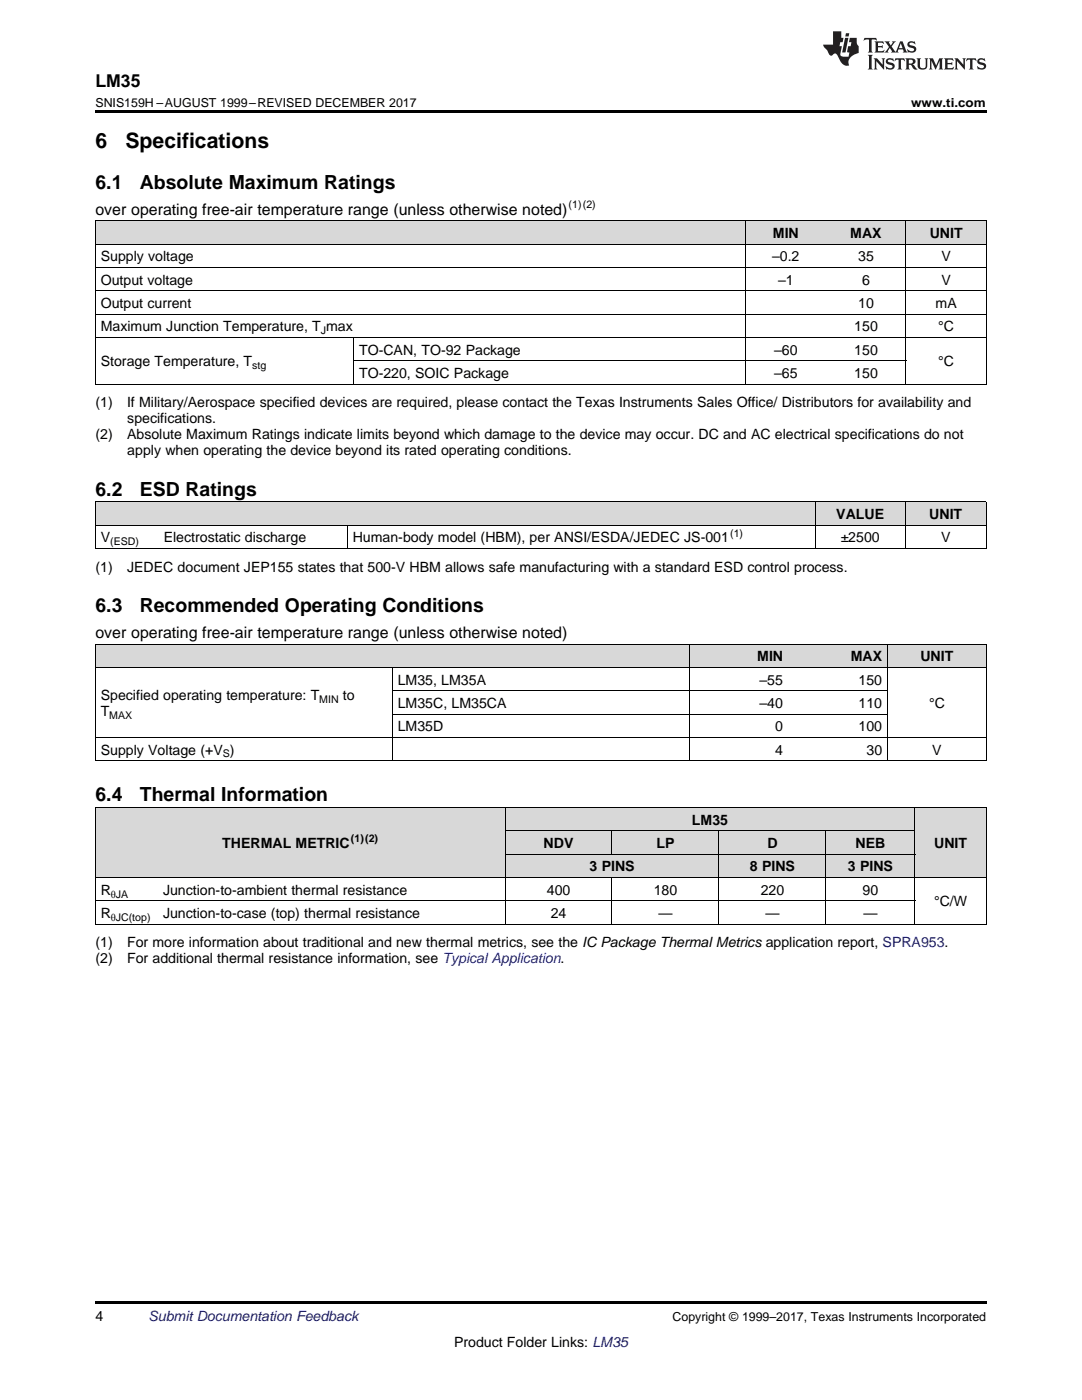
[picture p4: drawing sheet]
<svg xmlns="http://www.w3.org/2000/svg" width="216mm" height="279mm" viewBox="0 0 216 279" stroke-linecap="round" stroke-linejoin="round" font-family="sans-serif">
<defs><g id="words">
<g font-size="4.2">
<text x="19" y="29.6">6</text>
<text x="25" y="29.6">Specifications</text>
</g>
<g font-size="3.9">
<text x="19" y="37.7">6.1</text>
<text x="27.9" y="37.7">Absolute Maximum Ratings</text>
<text x="19" y="98.9">6.2</text>
<text x="27.9" y="98.9">ESD Ratings</text>
<text x="19" y="122.2">6.3</text>
<text x="27.9" y="122.2">Recommended Operating Conditions</text>
<text x="19" y="159.9">6.4</text>
<text x="27.9" y="159.9">Thermal Information</text>
</g>
<text font-size="3.5" x="19" y="17.3">LM35</text>
<g font-size="3.2">
<text x="19" y="42.9">over operating free-air temperature range (unless otherwise noted)</text>
<text x="19" y="127.3">over operating free-air temperature range (unless otherwise noted)</text>
</g>
<g font-size="2.8">
<text x="154.2" y="47.5">MIN</text>
<text x="169.7" y="47.5">MAX</text>
<text x="185.5" y="47.5">UNIT</text>
<text x="20.1" y="52.2">Supply voltage</text>
<text x="154.1" y="52.2">–0.2</text>
<text x="171.2" y="52.2">35</text>
<text x="187.9" y="52.2">V</text>
<text x="20.1" y="56.8">Output voltage</text>
<text x="155.3" y="56.8">–1</text>
<text x="172" y="56.8">6</text>
<text x="187.9" y="56.8">V</text>
<text x="20.1" y="61.5">Output current</text>
<text x="171.2" y="61.5">10</text>
<text x="186.7" y="61.5">mA</text>
<text x="20.1" y="66.1">Maximum Junction Temperature, T max</text>
<text x="71.6" y="70.8">TO-CAN, TO-92 Package</text>
<text x="154.5" y="70.8">–60</text>
<text x="170.5" y="66.1">150</text>
<text x="170.5" y="70.8">150</text>
<text x="187.2" y="66.1">°C</text>
<text x="20.1" y="73.1">Storage Temperature, T</text>
<text x="71.6" y="75.5">TO-220, SOIC Package</text>
<text x="154.5" y="75.5">–65</text>
<text x="170.5" y="75.5">150</text>
<text x="187.2" y="73.1">°C</text>
<text x="19" y="81.3">(1)</text>
<text x="25.4" y="81.3">If Military/Aerospace specified devices are required, please contact the Texas Instruments Sales Office/ Distributors for availability and</text>
<text x="19" y="87.7">(2)</text>
<text x="25.4" y="87.7">Absolute Maximum Ratings indicate limits beyond which damage to the device may occur. DC and AC electrical specifications do not</text>
<text x="25.4" y="84.5">specifications.</text>
<text x="25.4" y="90.8">apply when operating the device beyond its rated operating conditions.</text>
<text x="166.9" y="103.6">VALUE</text>
<text x="185.4" y="103.6">UNIT</text>
<text x="20.1" y="108.2">V</text>
<text x="32.7" y="108.2">Electrostatic discharge</text>
<text x="70.4" y="108.2">Human-body model (HBM), per ANSI/ESDA/JEDEC JS-001</text>
<text x="167.7" y="108.2">±2500</text>
<text x="187.8" y="108.2">V</text>
<text x="19" y="114.1">(1)</text>
<text x="25.4" y="114.1">JEDEC document JEP155 states that 500-V HBM allows safe manufacturing with a standard ESD control process.</text>
<text x="151.1" y="132">MIN</text>
<text x="169.8" y="132">MAX</text>
<text x="183.7" y="132">UNIT</text>
<text x="79.4" y="136.6">LM35, LM35A</text>
<text x="151.6" y="136.6">–55</text>
<text x="171.3" y="136.6">150</text>
<text x="20.1" y="139.7">Specified operating temperature: T</text>
<text x="20.1" y="142.9">T</text>
<text x="68.4" y="139.7">to</text>
<text x="79.4" y="141.3">LM35C, LM35CA</text>
<text x="151.6" y="141.3">–40</text>
<text x="171.3" y="141.3">110</text>
<text x="185.4" y="141.3">°C</text>
<text x="79.4" y="145.9">LM35D</text>
<text x="154.7" y="145.9">0</text>
<text x="171.3" y="145.9">100</text>
<text x="20.1" y="150.6">Supply Voltage (+V )</text>
<text x="154.7" y="150.6">4</text>
<text x="172.9" y="150.6">30</text>
<text x="186" y="150.6">V</text>
<text x="138.1" y="164.6">LM35</text>
<text x="44.3" y="169.3">THERMAL METRIC</text>
<text x="108.5" y="169.3">NDV</text>
<text x="117.7" y="173.9">3 PINS</text>
<text x="131" y="169.3">LP</text>
<text x="149.6" y="173.9">8 PINS</text>
<text x="153.1" y="169.3">D</text>
<text x="169.2" y="173.9">3 PINS</text>
<text x="170.7" y="169.3">NEB</text>
<text x="186.4" y="169.3">UNIT</text>
<text x="20.1" y="178.6">R</text>
<text x="32.5" y="178.6">Junction-to-ambient thermal resistance</text>
<text x="109.1" y="178.6">400</text>
<text x="130.5" y="178.6">180</text>
<text x="151.8" y="178.6">220</text>
<text x="172.1" y="178.6">90</text>
<text x="20.1" y="183.2">R</text>
<text x="32.5" y="183.2">Junction-to-case (top) thermal resistance</text>
<text x="109.9" y="183.2">24</text>
<text x="131.4" y="183.2">—</text>
<text x="152.8" y="183.2">—</text>
<text x="172.3" y="183.2">—</text>
<text x="186.4" y="180.9">°C/W</text>
<text x="19" y="189.1">(1)</text>
<text x="25.4" y="189.1">For more information about traditional and new thermal metrics, see the IC Package Thermal Metrics application report, SPRA953.</text>
<text x="19" y="192.3">(2)</text>
<text x="25.4" y="192.3">For additional thermal resistance information, see Typical Application.</text>
<text x="19" y="263.6">4</text>
<text x="90.6" y="268.9">Product Folder Links: LM35</text>
</g>
<text font-size="2.8" fill="#0000c8" x="29.6" y="263.6">Submit Documentation Feedback</text>
<g font-size="2.5">
<text x="19" y="21.4">SNIS159H –AUGUST 1999–REVISED DECEMBER 2017</text>
<text x="181.8" y="21.4">www.ti.com</text>
<text x="134.2" y="263.6">Copyright © 1999–2017, Texas Instruments Incorporated</text>
</g>
<g font-size="2.1">
<text x="113.5" y="41.6">(1)(2)</text>
<text x="64" y="66.7">J</text>
<text x="50.3" y="73.7">stg</text>
<text x="145.7" y="107.1">(1)</text>
<text x="22" y="108.8">(ESD)</text>
<text x="21.8" y="143.4">MAX</text>
<text x="63.7" y="140.3">MIN</text>
<text x="44.4" y="151.2">S</text>
<text x="70" y="168.1">(1)(2)</text>
<text x="22.1" y="179.1">θJA</text>
<text x="22.1" y="183.8">θJC(top)</text>
</g>
</g></defs>
<g fill="#d8d8d8">
<path d="M19 161.2h12.5v14h-12.5z"/>
<path d="M31.5 161.2h69.3v14h-69.3z"/>
<path d="M182.6 161.2h14.2v14h-14.2z"/>
<path d="M100.8 170.5h21.4v4.7h-21.4z"/>
<path d="M122.2 170.5h21.3v4.7h-21.3z"/>
<path d="M143.5 170.5h21.3v4.7h-21.3z"/>
<path d="M164.8 170.5h17.8v4.7h-17.8z"/>
<path d="M100.8 165.9h21.4v4.6h-21.4z"/>
<path d="M122.2 165.9h21.3v4.6h-21.3z"/>
<path d="M143.5 165.9h21.3v4.6h-21.3z"/>
<path d="M164.8 165.9h17.8v4.6h-17.8z"/>
<path d="M100.8 161.2h21.4v4.7h-21.4z"/>
<path d="M122.2 161.2h21.3v4.7h-21.3z"/>
<path d="M143.5 161.2h21.3v4.7h-21.3z"/>
<path d="M164.8 161.2h17.8v4.7h-17.8z"/>
<path d="M19 128.6h59.3v4.6h-59.3z"/>
<path d="M78.3 128.6h59.3v4.6h-59.3z"/>
<path d="M137.6 128.6h19.7v4.6h-19.7z"/>
<path d="M157.3 128.6h19.8v4.6h-19.8z"/>
<path d="M177.1 128.6h19.7v4.6h-19.7z"/>
<path d="M19 100.2h12.6v4.6h-12.6z"/>
<path d="M31.6 100.2h37.7v4.6h-37.7z"/>
<path d="M69.3 100.2h93.4v4.6h-93.4z"/>
<path d="M162.7 100.2h18v4.6h-18z"/>
<path d="M180.7 100.2h16.1v4.6h-16.1z"/>
<path d="M19 44.1h42.7v4.7h-42.7z"/>
<path d="M61.7 44.1h8.9v4.7h-8.9z"/>
<path d="M70.6 44.1h78.2v4.7h-78.2z"/>
<path d="M148.8 44.1h16v4.7h-16z"/>
<path d="M164.8 44.1h16v4.7h-16z"/>
<path d="M180.8 44.1h16v4.7h-16z"/>
</g>
<g fill="#000">
<path d="M19 22h177.8v.5h-177.8zM19 109.5h.2zM69.2 109.5h.1zM162.6 109.5h.1zM180.6 109.5h.1zM196.7 109.5h.1zM19 151.8l.2 .1zM137.5 151.8l.1 .1zM177 151.8l.1 .1zM196.7 151.8l.1 .1zM19 184.5h.2zM100.7 184.5h.1z"/>
<path d="M122.1 184.5h.1zM143.4 184.5h.1zM164.7 184.5h.1zM182.5 184.5h.1zM196.7 184.5h.1zM19 259.7h177.8v.5h-177.8z"/>
</g>
<g fill="none" stroke="#000" stroke-width=".2">
<path d="M19 58h177.8M19 53.4h177.8M19 48.7h177.8M19 44.1h177.8M19.1 44.1v32.6M148.8 44.1v32.6M180.8 44.1v32.6M196.8 44.1v32.6M19 76.7h177.8M19 67.4h177.8M19 62.7h177.8M70.5 67.4v9.3"/>
<path d="M70.6 72h110.2M19 109.4h177.8M19 104.8h177.8M19 100.1h177.8M19.1 100.2v9.3M69.3 104.8v4.7M162.6 100.2v9.3M180.6 100.2v9.3M196.8 100.2v9.3M19 133.2h177.8M19 128.5h177.8M19.1 128.6v23.3"/>
<path d="M78.3 133.2v18.7M78.3 137.8h98.8M137.5 128.6v23.3M177 128.6v23.3M196.8 128.6v23.3M19 151.8h177.8M19 147.2h177.8M78.3 142.5h98.8M19 161.2h177.8v23.3M19 179.8h163.6M19 175.1h177.8M19.1 161.2v23.3"/>
<path d="M100.8 161.2v23.3M100.8 170.5h81.8M100.8 165.8h81.8M122.1 165.8v4.7M122.1 175.2v9.3M143.5 165.8v18.7M164.8 165.8v18.7M182.5 161.2v23.3M19 184.4h177.8"/>
</g>
<g fill="#231f20">
<path d="M172.5 7.6l-.1 .5 .4-.2h.6v.1v2.1l-.2 .4h.9l-.2-.4v-2.1l.1-.1h.5l.5 .2-.2-.5zM174.5 8.3l.2 .3v1.5l-.2 .4h1.8l.2-.6a1.04 1.04 0 0 1-1.3 .2v-.7h.6l.3 .2v-.6l-.3 .2h-.6v-.6l.8-.1 .4 .3-.2-.5zM176.5 8.3l.9 1.1-.9 1.1h.8l-.2-.2 .4-.7 .5 .7-.2 .2h1.5l-.2-.2 .2-.4h.9l.1 .4-.2 .2h1l-.3-.3-.7-1.9h-.5l-.9 2-.8-1 .9-1h-.8l.1 .3-.4 .5-.3-.6 .1-.2zM179.7 8.6l.4 1h-.7zM181.3 8.4a.63 .63 0 0 0-.2 .7 .63 .63 0 0 0 .6 .4l.6 .2 .1 .2a.75 .75 0 0 1-.7 .4 .75 .75 0 0 1-.6-.5l.1 .7 .1-.1a1.11 1.11 0 0 0 1.5-.6 1.13 1.13 0 0 0-1.2-.8l-.1-.4a1.04 1.04 0 0 1 1.2 .2l-.2-.5-.2 .1-.4-.2zM173.2 10.9l.2 .4v2.2l-.2 .4h1l-.3-.4v-2.2l.3-.4zM174.3 11.6l.3 .4v1.5l-.3 .4h.8l-.2-.4v-1.3l1.5 1.7v-1.9l.2-.4h-.7l.2 .4v.9l-1.1-1.3zM177 11.8a.62 .62 0 0 0-.2 .7 .62 .62 0 0 0 .6 .4l.6 .1 .1 .3a.76 .76 0 0 1-.7 .3 .76 .76 0 0 1-.7-.4l.2 .7 .1-.1a1.11 1.11 0 0 0 1.5-.6 1.13 1.13 0 0 0-1.2-.8l-.1-.4a1.04 1.04 0 0 1 1.2 .2l-.2-.6-.2 .1-.5-.1zM178.7 11.6l-.2 .6a.61 .61 0 0 1 .8-.3v1.6l-.2 .4h.9l-.2-.4v-1.6a.63 .63 0 0 1 .7 .3l-.1-.6zM180.6 11.6l.3 .4v1.5l-.3 .4h1l-.2-.2-.1-.8 .6 .2a.76 .76 0 0 0 1.2 .7l-1-1a.58 .58 0 0 0 .6-.5 .58 .58 0 0 0-.5-.6zM181.4 11.9h.1a.45 .45 0 0 1 .5 .1 .45 .45 0 0 1 .1 .5l-.8 .2zM182.9 11.6l.2 .2a2.17 2.17 0 0 0 .3 1.9 .99 .99 0 0 0 1.6-.6v-1.1l.2-.4h-.7l.2 .2a1.92 1.92 0 0 1-.2 1.8 .6 .6 0 0 1-.9-.5v-1.1l.2-.4zM185.4 11.6l.2 .4v1.5l-.2 .4h.7l-.2-.4v-1.4l.8 1.8 .8-1.8v1.4l-.2 .4h.9l-.2-.4v-1.5l.2-.4h-.8l-.6 1.5-.6-1.5zM188.4 11.6l.2 .4v1.5l-.2 .4h1.8l.1-.6a1.04 1.04 0 0 1-1.2 .1v-.6h.5l.4 .2v-.6l-.4 .2h-.5v-.7h.8l.3 .3-.1-.6zM190.5 11.6l.2 .4v1.5l-.2 .4h.7l-.2-.4v-1.3l1.5 1.7v-1.9l.2-.4h-.7l.2 .4v.9l-1.1-1.3zM192.9 11.6l-.1 .6a.61 .61 0 0 1 .7-.3l.1 1.6-.3 .4h1l-.3-.4 .1-1.6a.63 .63 0 0 1 .7 .3l-.1-.6zM195.2 11.8a.62 .62 0 0 0-.2 .7 .62 .62 0 0 0 .6 .4l.6 .1 .1 .3a.76 .76 0 0 1-.7 .3 .76 .76 0 0 1-.6-.4l.1 .7 .1-.1a1.11 1.11 0 0 0 1.6-.6 1.13 1.13 0 0 0-1.3-.8l-.1-.4a1.04 1.04 0 0 1 1.2 .2l-.1-.6-.2 .1-.5-.1z"/>
<path d="M166.2 6.3v2.6h-1.9v.4l.8 .9a.91 .91 0 0 0 1 .8 .56 .56 0 0 1 .5-.3 .56 .56 0 0 1 .5 .3l.4 .8a1.53 1.53 0 0 0 1.9 1.2 1.54 1.54 0 0 1 1-2.1l.9-.3v-1.4a1.52 1.52 0 0 1-.4-1.6h-1.3l-.2 .8h.5l-.2 .8h-.5l-.1 1v.2l.4 .1-.2 .8a1.93 1.93 0 0 1-1.6-.3l.3-1.8h-.5l.2-.8h.4l.2-.8h-.4v-1.3zM168.6 7.6l-.6 2.9h.7l.6-2.9zM168.8 6.6l-.1 .7h.6l.2-.7z"/>
</g>
<use href="#words"/>
</svg>
